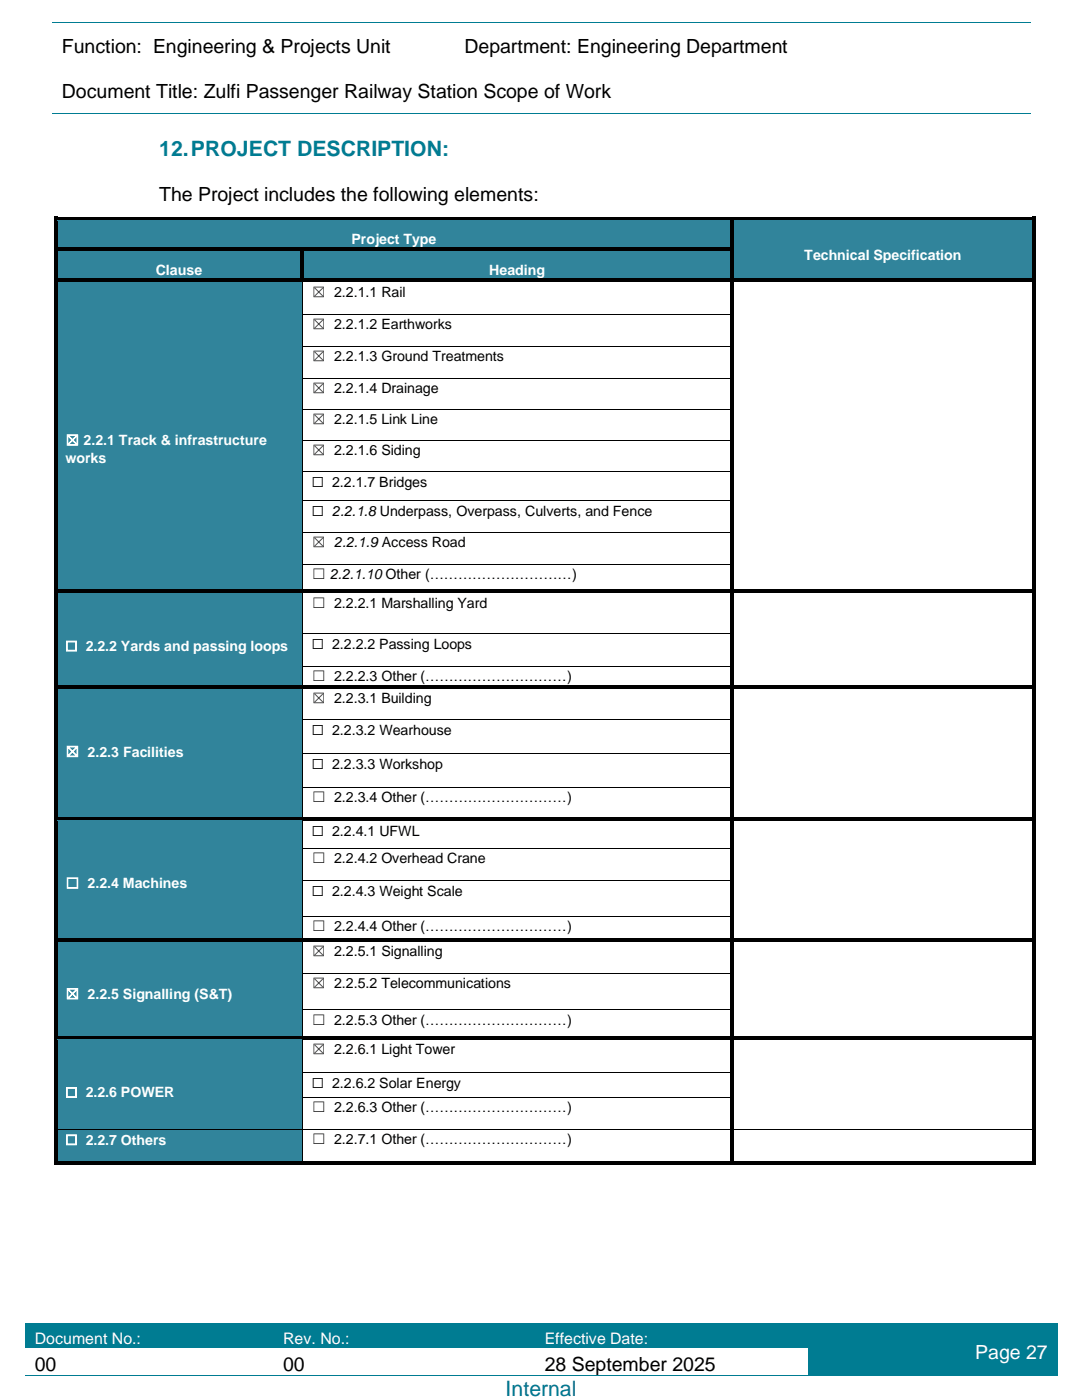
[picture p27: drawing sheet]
<svg xmlns="http://www.w3.org/2000/svg" width="216mm" height="279mm" viewBox="0 0 216 279" stroke-linecap="round" stroke-linejoin="round" font-family="sans-serif">
<defs><g id="words">
<text font-size="4.2" fill="#007c92" x="31.8" y="31.2">12.PROJECT DESCRIPTION:</text>
<text font-size="4.2" fill="#085393" x="100.9" y="278.6">Internal</text>
<g font-size="3.9">
<text x="12.4" y="10.5">Function: Engineering &amp; Projects Unit</text>
<text x="92.7" y="10.5">Department: Engineering Department</text>
<text x="12.4" y="19.5">Document Title: Zulfi Passenger Railway Station Scope of Work</text>
<text x="31.8" y="40.2">The Project includes the following elements:</text>
<text x="6.9" y="273.6">00</text>
<text x="56.5" y="273.6">00</text>
<text x="108.7" y="273.6">28 September 2025</text>
</g>
<text font-size="3.9" fill="#fff" x="194.6" y="271.2">Page 27</text>
<g font-size="3.2" fill="#fff">
<text x="6.9" y="268.2">Document No.:</text>
<text x="56.5" y="268.2">Rev. No.:</text>
<text x="108.7" y="268.2">Effective Date:</text>
</g>
<g font-size="2.8" fill="#fff">
<text x="70.1" y="48.8">Project Type</text>
<text x="160.5" y="51.9">Technical Specification</text>
<text x="31.1" y="55">Clause</text>
<text x="97.6" y="55">Heading</text>
<text x="13" y="88.8">☒ 2.2.1 Track &amp; infrastructure</text>
<text x="13" y="92.3">works</text>
<text x="13" y="129.9">☐ 2.2.2 Yards and passing loops</text>
<text x="13" y="151">☒ 2.2.3 Facilities</text>
<text x="13" y="177.3">☐ 2.2.4 Machines</text>
<text x="13" y="199.3">☒ 2.2.5 Signalling (S&amp;T)</text>
<text x="13" y="219">☐ 2.2.6 POWER</text>
<text x="13" y="228.5">☐ 2.2.7 Others</text>
</g>
<g font-size="2.8">
<text x="62.2" y="59.2">☒ 2.2.1.1 Rail</text>
<text x="62.2" y="65.7">☒ 2.2.1.2 Earthworks</text>
<text x="62.2" y="72">☒ 2.2.1.3 Ground Treatments</text>
<text x="62.2" y="78.4">☒ 2.2.1.4 Drainage</text>
<text x="62.2" y="84.6">☒ 2.2.1.5 Link Line</text>
<text x="62.2" y="90.8">☒ 2.2.1.6 Siding</text>
<text x="62.2" y="97.2">☐ 2.2.1.7 Bridges</text>
<text x="62.2" y="103.1">☐ 2.2.1.8 Underpass, Overpass, Culverts, and Fence</text>
<text x="62.2" y="109.2">☒ 2.2.1.9 Access Road</text>
<text x="62.2" y="115.5">☐ 2.2.1.10 Other (…………………………)</text>
<text x="62.2" y="121.3">☐ 2.2.2.1 Marshalling Yard</text>
<text x="62.2" y="129.5">☐ 2.2.2.2 Passing Loops</text>
<text x="62.2" y="135.9">☐ 2.2.2.3 Other (…………………………)</text>
<text x="62.2" y="140.4">☒ 2.2.3.1 Building</text>
<text x="62.2" y="146.7">☐ 2.2.3.2 Wearhouse</text>
<text x="62.2" y="153.4">☐ 2.2.3.3 Workshop</text>
<text x="62.2" y="160">☐ 2.2.3.4 Other (…………………………)</text>
<text x="62.2" y="166.9">☐ 2.2.4.1 UFWL</text>
<text x="62.2" y="172.3">☐ 2.2.4.2 Overhead Crane</text>
<text x="62.2" y="178.9">☐ 2.2.4.3 Weight Scale</text>
<text x="62.2" y="185.8">☐ 2.2.4.4 Other (…………………………)</text>
<text x="62.2" y="190.9">☒ 2.2.5.1 Signalling</text>
<text x="62.2" y="197.2">☒ 2.2.5.2 Telecommunications</text>
<text x="62.2" y="204.5">☐ 2.2.5.3 Other (…………………………)</text>
<text x="62.2" y="210.3">☒ 2.2.6.1 Light Tower</text>
<text x="62.2" y="217">☐ 2.2.6.2 Solar Energy</text>
<text x="62.2" y="221.9">☐ 2.2.6.3 Other (…………………………)</text>
<text x="62.2" y="228.3">☐ 2.2.7.1 Other (…………………………)</text>
</g>
</g></defs>
<path d="M10.5 4.5h80.3" fill="none" stroke="#007c92" stroke-width=".2"/>
<path d="M90.8 4.4h.1v.2h-.1z" fill-rule="evenodd" fill="#007c92"/>
<path d="M90.9 4.5h81.7" fill="none" stroke="#007c92" stroke-width=".2"/>
<path d="M172.6 4.4h.2v.2h-.2z" fill-rule="evenodd" fill="#007c92"/>
<path d="M172.8 4.5h32.8M10.5 22.6h162.1" fill="none" stroke="#007c92" stroke-width=".2"/>
<path d="M172.6 22.6h.2v.1h-.2z" fill-rule="evenodd" fill="#007c92"/>
<path d="M172.8 22.6h32.8" fill="none" stroke="#007c92" stroke-width=".2"/>
<g fill="#007c92">
<path d="M5 264.2h49.6v4.7h-49.6z" fill-rule="evenodd"/>
<path d="M6.9 265.3h45.8v3.6h-45.8z" fill-rule="evenodd"/>
<path d="M54.6 264.2h52.2v4.7h-52.2z" fill-rule="evenodd"/>
<path d="M56.5 265.3h48.4v3.6h-48.4z" fill-rule="evenodd"/>
<path d="M106.8 264.2h54.4v4.7h-54.4z" fill-rule="evenodd"/>
<path d="M108.7 265.3h50.6v3.6h-50.6z" fill-rule="evenodd"/>
<path d="M161.2 264.2h49.8v10.2h-49.8z" fill-rule="evenodd"/>
<path d="M163.1 267.6h46v4.5h-46z" fill-rule="evenodd"/>
</g>
<path d="M5 264.2h49.6" fill="none" stroke="#007c92" stroke-width=".2"/>
<g fill="#007c92">
<path d="M5 264.3h49.6v1h-49.6z" fill-rule="evenodd"/>
<path d="M54.6 264.3h.1v1h-.1z" fill-rule="evenodd"/>
<path d="M54.6 264.1h.1v.2h-.1z" fill-rule="evenodd"/>
</g>
<path d="M54.7 264.2h52.1" fill="none" stroke="#007c92" stroke-width=".2"/>
<g fill="#007c92">
<path d="M54.7 264.3h52.1v1h-52.1z" fill-rule="evenodd"/>
<path d="M106.8 264.3h.2v1h-.2z" fill-rule="evenodd"/>
<path d="M106.8 264.1h.2v.2h-.2z" fill-rule="evenodd"/>
</g>
<path d="M107 264.2h54.2" fill="none" stroke="#007c92" stroke-width=".2"/>
<g fill="#007c92">
<path d="M107 264.3h54.2v1h-54.2z" fill-rule="evenodd"/>
<path d="M161.2 264.3h.2v1h-.2z" fill-rule="evenodd"/>
<path d="M161.2 264.1h.2v.2h-.2z" fill-rule="evenodd"/>
</g>
<path d="M161.4 264.2h49.6" fill="none" stroke="#007c92" stroke-width=".2"/>
<path d="M161.4 264.3h49.6v1h-49.6z" fill-rule="evenodd" fill="#007c92"/>
<path d="M5 274.5h49.6" fill="none" stroke="#007c92" stroke-width=".2"/>
<path d="M54.6 274.4h.1v.2h-.1z" fill-rule="evenodd" fill="#007c92"/>
<path d="M54.7 274.5h52.1" fill="none" stroke="#007c92" stroke-width=".2"/>
<path d="M106.8 274.4h.2v.2h-.2z" fill-rule="evenodd" fill="#007c92"/>
<path d="M107 274.5h54.2" fill="none" stroke="#007c92" stroke-width=".2"/>
<path d="M161.2 274.4h.2v.2h-.2z" fill-rule="evenodd" fill="#007c92"/>
<path d="M161.4 274.5h49.6" fill="none" stroke="#007c92" stroke-width=".2"/>
<g fill="#31849b">
<path d="M11.5 44h134.2v5.4h-134.2z" fill-rule="evenodd"/>
<path d="M13 44h131.2v5.4h-131.2z" fill-rule="evenodd"/>
<path d="M146.2 44h59.7v11.5h-59.7z" fill-rule="evenodd"/>
<path d="M148 47.1h56.3v5.4h-56.3z" fill-rule="evenodd"/>
</g>
<g fill="#000">
<path d="M10.7 43.2h.8v.8h-.8z" fill-rule="evenodd"/>
<path d="M10.7 43.2h.8v.8h-.8z" fill-rule="evenodd"/>
<path d="M10.7 44h.8v5.4h-.8z" fill-rule="evenodd"/>
<path d="M11.5 43.2h134.2v.8h-134.2z" fill-rule="evenodd"/>
<path d="M145.7 44h.8z" fill-rule="evenodd"/>
<path d="M145.7 43.2h.8v.8h-.8z" fill-rule="evenodd"/>
<path d="M145.7 44h.8v5.4h-.8z" fill-rule="evenodd"/>
<path d="M146.5 43.2h59.4v.8h-59.4z" fill-rule="evenodd"/>
<path d="M205.9 43.2h.7v.8h-.7z" fill-rule="evenodd"/>
<path d="M205.9 43.2h.7v.8h-.7z" fill-rule="evenodd"/>
<path d="M205.9 44h.7v5.4h-.7z" fill-rule="evenodd"/>
</g>
<path d="M11.5 44h134.2M146.5 44h59.4" fill="none" stroke="#31849b" stroke-width=".2"/>
<g fill="#31849b">
<path d="M11.5 50.2h48.5v5.3h-48.5z" fill-rule="evenodd"/>
<path d="M13 50.2h45.4v5.3h-45.4z" fill-rule="evenodd"/>
<path d="M60.7 50.2h85v5.3h-85z" fill-rule="evenodd"/>
<path d="M62.2 50.2h82v5.3h-82z" fill-rule="evenodd"/>
</g>
<g fill="#000">
<path d="M10.7 49.4h.8v.8h-.8z" fill-rule="evenodd"/>
<path d="M10.7 50.2h.8v5.3h-.8z" fill-rule="evenodd"/>
<path d="M11.5 49.4h48.5v.7h-48.5z" fill-rule="evenodd"/>
<path d="M60 50.1l.7 .1z" fill-rule="evenodd"/>
<path d="M60 49.4h.7v.7h-.7z" fill-rule="evenodd"/>
<path d="M60 50.2h.7v5.3h-.7z" fill-rule="evenodd"/>
<path d="M60.7 49.4h85v.7h-85z" fill-rule="evenodd"/>
<path d="M145.7 49.4h.8v.8h-.8z" fill-rule="evenodd"/>
<path d="M145.7 50.2h.8v5.3h-.8z" fill-rule="evenodd"/>
<path d="M205.9 49.4h.7v.8h-.7z" fill-rule="evenodd"/>
<path d="M205.9 50.2h.7v5.3h-.7z" fill-rule="evenodd"/>
</g>
<path d="M11.5 50.2h48.5M60.7 50.2h85" fill="none" stroke="#31849b" stroke-width=".2"/>
<g fill="#31849b">
<path d="M11.5 56.4h48.7v61.2h-48.7z" fill-rule="evenodd"/>
<path d="M13 56.4h45.4v33.2h-45.4z" fill-rule="evenodd"/>
<path d="M13 89.6h45.4v7.5h-45.4z" fill-rule="evenodd"/>
</g>
<g fill="#000">
<path d="M10.7 55.5h.8v.9h-.8z" fill-rule="evenodd"/>
<path d="M11.5 55.5h48.5v.8h-48.5z" fill-rule="evenodd"/>
</g>
<path d="M11.5 56.3h48.5" fill="none" stroke="#31849b" stroke-width=".2"/>
<path d="M60 56.3l.2 .1z" fill-rule="evenodd" fill="#31849b"/>
<g fill="#000">
<path d="M60 55.5h.7v.8h-.7z" fill-rule="evenodd"/>
<path d="M60.2 56.3l.2 .1z" fill-rule="evenodd"/>
<path d="M60.7 55.5h.8v.8h-.8z" fill-rule="evenodd"/>
<path d="M61.5 55.5h84.2v.8h-84.2z" fill-rule="evenodd"/>
<path d="M145.7 55.5h.8v.9h-.8z" fill-rule="evenodd"/>
<path d="M146.5 55.5h59.4v.8h-59.4z" fill-rule="evenodd"/>
<path d="M205.9 55.5h.7v.9h-.7z" fill-rule="evenodd"/>
<path d="M10.7 56.4h.8v6.3h-.8z" fill-rule="evenodd"/>
<path d="M10.7 62.7h.8v.1h-.8z" fill-rule="evenodd"/>
<path d="M10.7 62.8h.8v6.2h-.8z" fill-rule="evenodd"/>
<path d="M10.7 69h.8v.2h-.8z" fill-rule="evenodd"/>
<path d="M10.7 69.2h.8v6.2h-.8z" fill-rule="evenodd"/>
<path d="M10.7 75.4h.8v.1h-.8z" fill-rule="evenodd"/>
<path d="M60.2 62.7h.2v.1h-.2z" fill-rule="evenodd"/>
<path d="M60.2 69h.2v.2h-.2z" fill-rule="evenodd"/>
<path d="M60.2 75.4h.2v.1h-.2z" fill-rule="evenodd"/>
<path d="M145.7 56.4h.8v6.3h-.8z" fill-rule="evenodd"/>
<path d="M145.7 62.7h.8v.1h-.8z" fill-rule="evenodd"/>
<path d="M145.7 62.8h.8v6.2h-.8z" fill-rule="evenodd"/>
<path d="M145.7 69h.8v.2h-.8z" fill-rule="evenodd"/>
<path d="M145.7 69.2h.8v6.2h-.8z" fill-rule="evenodd"/>
<path d="M145.7 75.4h.8v.1h-.8z" fill-rule="evenodd"/>
<path d="M205.9 56.4h.7v6.3h-.7z" fill-rule="evenodd"/>
<path d="M205.9 62.7h.7v.1h-.7z" fill-rule="evenodd"/>
<path d="M205.9 62.8h.7v6.2h-.7z" fill-rule="evenodd"/>
<path d="M205.9 69h.7v.2h-.7z" fill-rule="evenodd"/>
<path d="M205.9 69.2h.7v6.2h-.7z" fill-rule="evenodd"/>
<path d="M205.9 75.4h.7v.1h-.7z" fill-rule="evenodd"/>
<path d="M10.7 75.5h.8v6h-.8z" fill-rule="evenodd"/>
<path d="M10.7 81.5h.8v.2h-.8z" fill-rule="evenodd"/>
<path d="M10.7 81.7h.8v6.1h-.8z" fill-rule="evenodd"/>
<path d="M10.7 87.8h.8v.1h-.8z" fill-rule="evenodd"/>
<path d="M10.7 87.9h.8v6.1h-.8z" fill-rule="evenodd"/>
<path d="M10.7 94h.8v.1h-.8z" fill-rule="evenodd"/>
<path d="M10.7 94.1h.8v5.7h-.8z" fill-rule="evenodd"/>
<path d="M60.2 81.5h.2v.2h-.2z" fill-rule="evenodd"/>
<path d="M60.2 87.8h.2v.1h-.2z" fill-rule="evenodd"/>
<path d="M60.2 94h.2v.1h-.2z" fill-rule="evenodd"/>
<path d="M145.7 75.5h.8v6h-.8z" fill-rule="evenodd"/>
<path d="M145.7 81.5h.8v.2h-.8z" fill-rule="evenodd"/>
<path d="M145.7 81.7h.8v6.1h-.8z" fill-rule="evenodd"/>
<path d="M145.7 87.8h.8v.1h-.8z" fill-rule="evenodd"/>
<path d="M145.7 87.9h.8v6.1h-.8z" fill-rule="evenodd"/>
<path d="M145.7 94h.8v.1h-.8z" fill-rule="evenodd"/>
<path d="M145.7 94.1h.8v5.7h-.8z" fill-rule="evenodd"/>
<path d="M205.9 75.5h.7v6h-.7z" fill-rule="evenodd"/>
<path d="M205.9 81.5h.7v.2h-.7z" fill-rule="evenodd"/>
<path d="M205.9 81.7h.7v6.1h-.7z" fill-rule="evenodd"/>
<path d="M205.9 87.8h.7v.1h-.7z" fill-rule="evenodd"/>
<path d="M205.9 87.9h.7v6.1h-.7z" fill-rule="evenodd"/>
<path d="M205.9 94h.7v.1h-.7z" fill-rule="evenodd"/>
<path d="M205.9 94.1h.7v5.7h-.7z" fill-rule="evenodd"/>
<path d="M10.7 99.8h.8v.2h-.8z" fill-rule="evenodd"/>
<path d="M10.7 100h.8v6.2h-.8z" fill-rule="evenodd"/>
<path d="M10.7 106.2h.8v.2h-.8z" fill-rule="evenodd"/>
<path d="M10.7 106.4h.8v6.1h-.8z" fill-rule="evenodd"/>
<path d="M10.7 112.5h.8v.2h-.8z" fill-rule="evenodd"/>
<path d="M10.7 112.7h.8v4.9h-.8z" fill-rule="evenodd"/>
<path d="M60.2 99.8h.2v.2h-.2z" fill-rule="evenodd"/>
<path d="M60.2 106.2h.2v.2h-.2z" fill-rule="evenodd"/>
<path d="M60.2 112.5h.2v.2h-.2z" fill-rule="evenodd"/>
<path d="M145.7 99.8h.8v.2h-.8z" fill-rule="evenodd"/>
<path d="M145.7 100h.8v6.2h-.8z" fill-rule="evenodd"/>
<path d="M145.7 106.2h.8v.2h-.8z" fill-rule="evenodd"/>
<path d="M145.7 106.4h.8v6.1h-.8z" fill-rule="evenodd"/>
<path d="M145.7 112.5h.8v.2h-.8z" fill-rule="evenodd"/>
<path d="M145.7 112.7h.8v4.9h-.8z" fill-rule="evenodd"/>
<path d="M205.9 99.8h.7v.2h-.7z" fill-rule="evenodd"/>
<path d="M205.9 100h.7v6.2h-.7z" fill-rule="evenodd"/>
<path d="M205.9 106.2h.7v.2h-.7z" fill-rule="evenodd"/>
<path d="M205.9 106.4h.7v6.1h-.7z" fill-rule="evenodd"/>
<path d="M205.9 112.5h.7v.2h-.7z" fill-rule="evenodd"/>
<path d="M205.9 112.7h.7v4.9h-.7z" fill-rule="evenodd"/>
</g>
<g fill="none" stroke="#000" stroke-width=".2">
<path d="M60.3 56.4v6.3M60.3 62.8v6.2M60.3 69.2v6.2M60.3 75.5v6M60.4 62.7h85.3M60.4 69.1h85.3M60.4 75.4h85.3M60.3 81.7v6.1M60.3 87.9v6.1M60.3 94.1v5.7M60.4 81.6h85.3M60.4 87.8h85.3"/>
<path d="M60.4 94h85.3M60.4 99.9h85.3M60.3 100v6.2M60.3 106.4v6.1M60.3 112.7v4.9M60.4 106.3h85.3M60.4 112.6h85.3"/>
</g>
<g fill="#31849b">
<path d="M11.5 118.4h48.7v18.4h-48.7z" fill-rule="evenodd"/>
<path d="M13 118.4h45.4v16.4h-45.4z" fill-rule="evenodd"/>
</g>
<g fill="#000">
<path d="M10.7 117.6h.8v.8h-.8z" fill-rule="evenodd"/>
<path d="M11.5 117.6h48.7v.8h-48.7z" fill-rule="evenodd"/>
<path d="M60.2 118.4h.2z" fill-rule="evenodd"/>
<path d="M60.2 117.6h.8v.8h-.8z" fill-rule="evenodd"/>
<path d="M61 117.6h84.7v.8h-84.7z" fill-rule="evenodd"/>
<path d="M145.7 117.6h.8v.8h-.8z" fill-rule="evenodd"/>
<path d="M146.5 117.6h59.4v.8h-59.4z" fill-rule="evenodd"/>
<path d="M205.9 117.6h.7v.8h-.7z" fill-rule="evenodd"/>
<path d="M10.7 118.4h.8v7.9h-.8z" fill-rule="evenodd"/>
<path d="M10.7 126.3h.8v.2h-.8z" fill-rule="evenodd"/>
<path d="M10.7 126.5h.8v6.4h-.8z" fill-rule="evenodd"/>
<path d="M10.7 132.9h.8v.2h-.8z" fill-rule="evenodd"/>
<path d="M10.7 133.1h.8v3.7h-.8z" fill-rule="evenodd"/>
<path d="M60.2 126.3h.2v.2h-.2z" fill-rule="evenodd"/>
<path d="M60.2 132.9h.2v.2h-.2z" fill-rule="evenodd"/>
<path d="M145.7 118.4h.8v7.9h-.8z" fill-rule="evenodd"/>
<path d="M145.7 126.3h.8v.2h-.8z" fill-rule="evenodd"/>
<path d="M145.7 126.5h.8v6.4h-.8z" fill-rule="evenodd"/>
<path d="M145.7 132.9h.8v.2h-.8z" fill-rule="evenodd"/>
<path d="M145.7 133.1h.8v3.7h-.8z" fill-rule="evenodd"/>
<path d="M205.9 118.4h.7v7.9h-.7z" fill-rule="evenodd"/>
<path d="M205.9 126.3h.7v.2h-.7z" fill-rule="evenodd"/>
<path d="M205.9 126.5h.7v6.4h-.7z" fill-rule="evenodd"/>
<path d="M205.9 132.9h.7v.2h-.7z" fill-rule="evenodd"/>
<path d="M205.9 133.1h.7v3.7h-.7z" fill-rule="evenodd"/>
</g>
<path d="M11.5 118.4h48.7" fill="none" stroke="#31849b" stroke-width=".2"/>
<path d="M60.3 118.4v7.9M60.3 126.5v6.4M60.3 133.1v3.7M60.4 126.4h85.3M60.4 133h85.3" fill="none" stroke="#000" stroke-width=".2"/>
<g fill="#31849b">
<path d="M11.5 137.6h48.7v25.5h-48.7z" fill-rule="evenodd"/>
<path d="M13 137.6h45.4v14.2h-45.4z" fill-rule="evenodd"/>
</g>
<g fill="#000">
<path d="M10.7 136.8h.8v.8h-.8z" fill-rule="evenodd"/>
<path d="M11.5 136.8h48.7v.8h-48.7z" fill-rule="evenodd"/>
<path d="M60.2 137.6h.2z" fill-rule="evenodd"/>
<path d="M60.2 136.8h.8v.8h-.8z" fill-rule="evenodd"/>
<path d="M61 136.8h84.7v.8h-84.7z" fill-rule="evenodd"/>
<path d="M145.7 136.8h.8v.8h-.8z" fill-rule="evenodd"/>
<path d="M146.5 136.8h59.4v.8h-59.4z" fill-rule="evenodd"/>
<path d="M205.9 136.8h.7v.8h-.7z" fill-rule="evenodd"/>
<path d="M10.7 137.6h.8v5.8h-.8z" fill-rule="evenodd"/>
<path d="M10.7 143.4h.8v.2h-.8z" fill-rule="evenodd"/>
<path d="M10.7 143.6h.8v6.6h-.8z" fill-rule="evenodd"/>
<path d="M10.7 150.2h.8v.2h-.8z" fill-rule="evenodd"/>
<path d="M10.7 150.4h.8v6.6h-.8z" fill-rule="evenodd"/>
<path d="M10.7 157h.8v.2h-.8z" fill-rule="evenodd"/>
<path d="M60.2 143.4h.2v.2h-.2z" fill-rule="evenodd"/>
<path d="M60.2 150.2h.2v.2h-.2z" fill-rule="evenodd"/>
<path d="M60.2 157h.2v.2h-.2z" fill-rule="evenodd"/>
<path d="M145.7 137.6h.8v5.8h-.8z" fill-rule="evenodd"/>
<path d="M145.7 143.4h.8v.2h-.8z" fill-rule="evenodd"/>
<path d="M145.7 143.6h.8v6.6h-.8z" fill-rule="evenodd"/>
<path d="M145.7 150.2h.8v.2h-.8z" fill-rule="evenodd"/>
<path d="M145.7 150.4h.8v6.6h-.8z" fill-rule="evenodd"/>
<path d="M145.7 157h.8v.2h-.8z" fill-rule="evenodd"/>
<path d="M205.9 137.6h.7v5.8h-.7z" fill-rule="evenodd"/>
<path d="M205.9 143.4h.7v.2h-.7z" fill-rule="evenodd"/>
<path d="M205.9 143.6h.7v6.6h-.7z" fill-rule="evenodd"/>
<path d="M205.9 150.2h.7v.2h-.7z" fill-rule="evenodd"/>
<path d="M205.9 150.4h.7v6.6h-.7z" fill-rule="evenodd"/>
<path d="M205.9 157h.7v.2h-.7z" fill-rule="evenodd"/>
<path d="M10.7 157.2h.8v5.9h-.8z" fill-rule="evenodd"/>
<path d="M145.7 157.2h.8v5.9h-.8z" fill-rule="evenodd"/>
<path d="M205.9 157.2h.7v5.9h-.7z" fill-rule="evenodd"/>
</g>
<path d="M11.5 137.6h48.7" fill="none" stroke="#31849b" stroke-width=".2"/>
<path d="M60.3 137.6v5.8M60.3 143.6v6.6M60.3 150.4v6.6M60.3 157.2v5.9M60.4 143.5h85.3M60.4 150.3h85.3M60.4 157.1h85.3" fill="none" stroke="#000" stroke-width=".2"/>
<g fill="#31849b">
<path d="M11.5 163.9h48.7v23.3h-48.7z" fill-rule="evenodd"/>
<path d="M13 163.9h45.4v14.2h-45.4z" fill-rule="evenodd"/>
</g>
<g fill="#000">
<path d="M10.7 163.1h.8v.8h-.8z" fill-rule="evenodd"/>
<path d="M10.7 163.9h.8v5.4h-.8z" fill-rule="evenodd"/>
<path d="M10.7 169.3h.8v.2h-.8z" fill-rule="evenodd"/>
<path d="M10.7 169.5h.8v6.2h-.8z" fill-rule="evenodd"/>
<path d="M10.7 175.7h.8v.1h-.8z" fill-rule="evenodd"/>
<path d="M11.5 163.1h48.7v.7h-48.7z" fill-rule="evenodd"/>
<path d="M60.2 163.8l.2 .1z" fill-rule="evenodd"/>
<path d="M60.2 163.1h.8v.7h-.8z" fill-rule="evenodd"/>
<path d="M60.2 169.3h.2v.2h-.2z" fill-rule="evenodd"/>
<path d="M60.2 175.7h.2v.1h-.2z" fill-rule="evenodd"/>
<path d="M61 163.1h84.7v.7h-84.7z" fill-rule="evenodd"/>
<path d="M145.7 163.1h.8v.8h-.8z" fill-rule="evenodd"/>
<path d="M145.7 163.9h.8v5.4h-.8z" fill-rule="evenodd"/>
<path d="M145.7 169.3h.8v.2h-.8z" fill-rule="evenodd"/>
<path d="M145.7 169.5h.8v6.2h-.8z" fill-rule="evenodd"/>
<path d="M145.7 175.7h.8v.1h-.8z" fill-rule="evenodd"/>
<path d="M146.5 163.1h59.4v.7h-59.4z" fill-rule="evenodd"/>
<path d="M205.9 163.1h.7v.8h-.7z" fill-rule="evenodd"/>
<path d="M205.9 163.9h.7v5.4h-.7z" fill-rule="evenodd"/>
<path d="M205.9 169.3h.7v.2h-.7z" fill-rule="evenodd"/>
<path d="M205.9 169.5h.7v6.2h-.7z" fill-rule="evenodd"/>
<path d="M205.9 175.7h.7v.1h-.7z" fill-rule="evenodd"/>
<path d="M10.7 175.8h.8v7h-.8z" fill-rule="evenodd"/>
<path d="M10.7 182.8h.8v.1h-.8z" fill-rule="evenodd"/>
<path d="M10.7 182.9h.8v4.3h-.8z" fill-rule="evenodd"/>
<path d="M60.2 182.8h.2v.1h-.2z" fill-rule="evenodd"/>
<path d="M145.7 175.8h.8v7h-.8z" fill-rule="evenodd"/>
<path d="M145.7 182.8h.8v.1h-.8z" fill-rule="evenodd"/>
<path d="M145.7 182.9h.8v4.3h-.8z" fill-rule="evenodd"/>
<path d="M205.9 175.8h.7v7h-.7z" fill-rule="evenodd"/>
<path d="M205.9 182.8h.7v.1h-.7z" fill-rule="evenodd"/>
<path d="M205.9 182.9h.7v4.3h-.7z" fill-rule="evenodd"/>
</g>
<path d="M11.5 163.8h48.7" fill="none" stroke="#31849b" stroke-width=".2"/>
<path d="M60.3 163.9v5.4M60.3 169.5v6.2M60.3 175.8v7M60.4 169.4h85.3M60.4 175.8h85.3M60.3 182.9v4.3M60.4 182.9h85.3" fill="none" stroke="#000" stroke-width=".2"/>
<g fill="#31849b">
<path d="M11.5 188h48.7v18.7h-48.7z" fill-rule="evenodd"/>
<path d="M13 188h45.4v12.1h-45.4z" fill-rule="evenodd"/>
</g>
<g fill="#000">
<path d="M10.7 187.2h.8v.8h-.8z" fill-rule="evenodd"/>
<path d="M10.7 188h.8v6.2h-.8z" fill-rule="evenodd"/>
<path d="M10.7 194.2h.8v.2h-.8z" fill-rule="evenodd"/>
<path d="M11.5 187.2h48.7v.8h-48.7z" fill-rule="evenodd"/>
<path d="M60.2 188h.2z" fill-rule="evenodd"/>
<path d="M60.2 187.2h.8v.8h-.8z" fill-rule="evenodd"/>
<path d="M60.2 194.2h.2v.2h-.2z" fill-rule="evenodd"/>
<path d="M61 187.2h84.7v.8h-84.7z" fill-rule="evenodd"/>
<path d="M145.7 187.2h.8v.8h-.8z" fill-rule="evenodd"/>
<path d="M145.7 188h.8v6.2h-.8z" fill-rule="evenodd"/>
<path d="M145.7 194.2h.8v.2h-.8z" fill-rule="evenodd"/>
<path d="M146.5 187.2h59.4v.8h-59.4z" fill-rule="evenodd"/>
<path d="M205.9 187.2h.7v.8h-.7z" fill-rule="evenodd"/>
<path d="M205.9 188h.7v6.2h-.7z" fill-rule="evenodd"/>
<path d="M205.9 194.2h.7v.2h-.7z" fill-rule="evenodd"/>
<path d="M10.7 194.4h.8v7h-.8z" fill-rule="evenodd"/>
<path d="M10.7 201.4h.8v.2h-.8z" fill-rule="evenodd"/>
<path d="M10.7 201.6h.8v5.1h-.8z" fill-rule="evenodd"/>
<path d="M60.2 201.4h.2v.2h-.2z" fill-rule="evenodd"/>
<path d="M145.7 194.4h.8v7h-.8z" fill-rule="evenodd"/>
<path d="M145.7 201.4h.8v.2h-.8z" fill-rule="evenodd"/>
<path d="M145.7 201.6h.8v5.1h-.8z" fill-rule="evenodd"/>
<path d="M205.9 194.4h.7v7h-.7z" fill-rule="evenodd"/>
<path d="M205.9 201.4h.7v.2h-.7z" fill-rule="evenodd"/>
<path d="M205.9 201.6h.7v5.1h-.7z" fill-rule="evenodd"/>
</g>
<path d="M11.5 188h48.7" fill="none" stroke="#31849b" stroke-width=".2"/>
<path d="M60.3 188v6.2M60.3 194.4v7M60.4 194.3h85.3M60.3 201.6v5.1M60.4 201.5h85.3" fill="none" stroke="#000" stroke-width=".2"/>
<g fill="#31849b">
<path d="M11.5 207.5h48.7v17.8h-48.7z" fill-rule="evenodd"/>
<path d="M13 207.5h45.4v12.2h-45.4z" fill-rule="evenodd"/>
</g>
<g fill="#000">
<path d="M10.7 206.7h.8v.8h-.8z" fill-rule="evenodd"/>
<path d="M10.7 207.5h.8v6.4h-.8z" fill-rule="evenodd"/>
<path d="M10.7 213.9h.8v.1h-.8z" fill-rule="evenodd"/>
<path d="M10.7 214h.8v4.9h-.8z" fill-rule="evenodd"/>
<path d="M10.7 218.9h.8v.2h-.8z" fill-rule="evenodd"/>
<path d="M11.5 206.7h48.7v.8h-48.7z" fill-rule="evenodd"/>
<path d="M60.2 207.5h.2z" fill-rule="evenodd"/>
<path d="M60.2 206.7h.8v.8h-.8z" fill-rule="evenodd"/>
<path d="M60.2 213.9h.2v.1h-.2z" fill-rule="evenodd"/>
<path d="M60.2 218.9h.2v.2h-.2z" fill-rule="evenodd"/>
<path d="M61 206.7h84.7v.8h-84.7z" fill-rule="evenodd"/>
<path d="M145.7 206.7h.8v.8h-.8z" fill-rule="evenodd"/>
<path d="M145.7 207.5h.8v6.4h-.8z" fill-rule="evenodd"/>
<path d="M145.7 213.9h.8v.1h-.8z" fill-rule="evenodd"/>
<path d="M145.7 214h.8v4.9h-.8z" fill-rule="evenodd"/>
<path d="M145.7 218.9h.8v.2h-.8z" fill-rule="evenodd"/>
<path d="M146.5 206.7h59.4v.8h-59.4z" fill-rule="evenodd"/>
<path d="M205.9 206.7h.7v.8h-.7z" fill-rule="evenodd"/>
<path d="M205.9 207.5h.7v6.4h-.7z" fill-rule="evenodd"/>
<path d="M205.9 213.9h.7v.1h-.7z" fill-rule="evenodd"/>
<path d="M205.9 214h.7v4.9h-.7z" fill-rule="evenodd"/>
<path d="M205.9 218.9h.7v.2h-.7z" fill-rule="evenodd"/>
<path d="M10.7 219.1h.8v6.2h-.8z" fill-rule="evenodd"/>
<path d="M145.7 219.1h.8v6.2h-.8z" fill-rule="evenodd"/>
<path d="M205.9 219.1h.7v6.2h-.7z" fill-rule="evenodd"/>
</g>
<path d="M11.5 207.5h48.7" fill="none" stroke="#31849b" stroke-width=".2"/>
<path d="M60.3 207.5v6.4M60.3 214v4.9M60.3 219.1v6.2M60.4 213.9h85.3M60.4 219h85.3" fill="none" stroke="#000" stroke-width=".2"/>
<g fill="#31849b">
<path d="M11.5 225.5h48.7v6.1h-48.7z" fill-rule="evenodd"/>
<path d="M13 225.5h45.4v3.7h-45.4z" fill-rule="evenodd"/>
</g>
<g fill="#000">
<path d="M10.7 225.3h.8v.2h-.8z" fill-rule="evenodd"/>
<path d="M10.7 225.5h.8v6.1h-.8z" fill-rule="evenodd"/>
<path d="M10.7 231.6h.8v.8h-.8z" fill-rule="evenodd"/>
<path d="M10.7 231.6h.8v.8h-.8z" fill-rule="evenodd"/>
<path d="M11.5 231.6h48.7v.8h-48.7z" fill-rule="evenodd"/>
<path d="M60.2 225.3h.2v.2h-.2z" fill-rule="evenodd"/>
<path d="M60.2 231.6h.8v.8h-.8z" fill-rule="evenodd"/>
<path d="M61 231.6h84.7v.8h-84.7z" fill-rule="evenodd"/>
<path d="M145.7 225.3h.8v.2h-.8z" fill-rule="evenodd"/>
<path d="M145.7 225.5h.8v6.1h-.8z" fill-rule="evenodd"/>
<path d="M145.7 231.6h.8v.8h-.8z" fill-rule="evenodd"/>
<path d="M146.5 231.6h59.4v.8h-59.4z" fill-rule="evenodd"/>
<path d="M205.9 225.3h.7v.2h-.7z" fill-rule="evenodd"/>
<path d="M205.9 225.5h.7v6.1h-.7z" fill-rule="evenodd"/>
<path d="M205.9 231.6h.7v.8h-.7z" fill-rule="evenodd"/>
<path d="M205.9 231.6h.7v.8h-.7z" fill-rule="evenodd"/>
</g>
<path d="M11.5 225.4h48.7M60.3 225.5v6.1M60.4 225.4h85.3M146.5 225.4h59.4" fill="none" stroke="#000" stroke-width=".2"/>
<use href="#words"/>
</svg>
